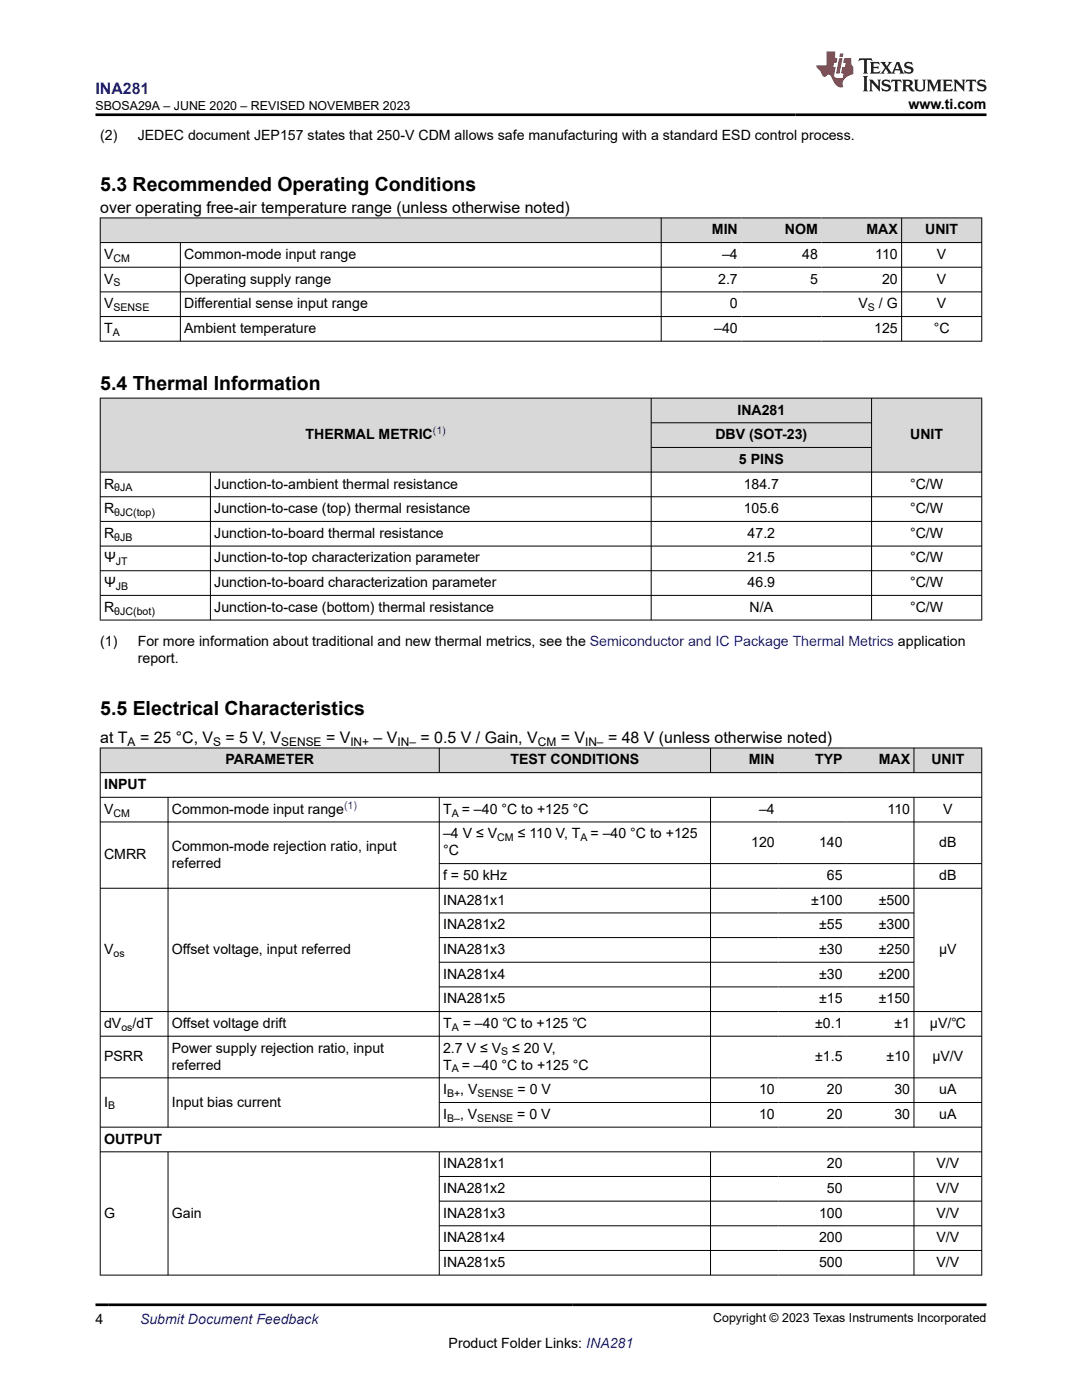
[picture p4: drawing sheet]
<svg xmlns="http://www.w3.org/2000/svg" width="216mm" height="279mm" viewBox="0 0 216 279" stroke-linecap="round" stroke-linejoin="round" font-family="sans-serif">
<defs><g id="words">
<g font-size="3.9">
<text x="20" y="38.1">5.3 Recommended Operating Conditions</text>
<text x="20" y="77.9">5.4 Thermal Information</text>
<text x="20" y="142.8">5.5 Electrical Characteristics</text>
</g>
<text font-size="3.2" fill="#00f" x="19" y="18.7">INA281</text>
<g font-size="3.2">
<text x="20" y="42.4">over operating free-air temperature range (unless otherwise noted)</text>
<text x="20" y="148.2">at T</text>
<text x="27.9" y="148.2">= 25 °C, V</text>
<text x="45" y="148.2">= 5 V, V</text>
<text x="65.1" y="148.2">= V</text>
<text x="74.6" y="148.2">– V</text>
<text x="83.9" y="148.2">= 0.5 V / Gain, V</text>
<text x="111.9" y="148.2">= V</text>
<text x="121.3" y="148.2">= 48 V (unless otherwise noted)</text>
</g>
<g font-size="2.8">
<text x="181.3" y="21.8">www.ti.com</text>
<text x="20" y="27.9">(2)</text>
<text x="27.5" y="27.9">JEDEC document JEP157 states that 250-V CDM allows safe manufacturing with a standard ESD control process.</text>
<text x="142" y="46.8">MIN</text>
<text x="156.6" y="46.8">NOM</text>
<text x="172.9" y="46.8">MAX</text>
<text x="184.6" y="46.8">UNIT</text>
<text x="20.8" y="51.7">V</text>
<text x="36.8" y="51.7">Common-mode input range</text>
<text x="144.1" y="51.7">–4</text>
<text x="160.1" y="51.7">48</text>
<text x="174.6" y="51.7">110</text>
<text x="187" y="51.7">V</text>
<text x="20.8" y="56.6">V</text>
<text x="36.8" y="56.6">Operating supply range</text>
<text x="143.3" y="56.6">2.7</text>
<text x="161.6" y="56.6">5</text>
<text x="176" y="56.6">20</text>
<text x="187" y="56.6">V</text>
<text x="20.8" y="61.5">V</text>
<text x="36.8" y="61.5">Differential sense input range</text>
<text x="145.7" y="61.5">0</text>
<text x="171.3" y="61.5">V</text>
<text x="175.4" y="61.5">/ G</text>
<text x="187" y="61.5">V</text>
<text x="20.8" y="66.4">T</text>
<text x="36.8" y="66.4">Ambient temperature</text>
<text x="142.5" y="66.4">–40</text>
<text x="174.4" y="66.4">125</text>
<text x="186.3" y="66.4">°C</text>
<text x="147.1" y="82.7">INA281</text>
<text x="61" y="87.6">THERMAL METRIC</text>
<text x="142.8" y="87.6">DBV (SOT-23)</text>
<text x="181.6" y="87.6">UNIT</text>
<text x="147.5" y="92.6">5 PINS</text>
<text x="20.8" y="97.5">R</text>
<text x="42.8" y="97.5">Junction-to-ambient thermal resistance</text>
<text x="148.4" y="97.5">184.7</text>
<text x="181.6" y="97.5">°C/W</text>
<text x="20.8" y="102.4">R</text>
<text x="20.8" y="107.3">R</text>
<text x="42.8" y="102.4">Junction-to-case (top) thermal resistance</text>
<text x="42.8" y="107.3">Junction-to-board thermal resistance</text>
<text x="148.4" y="102.4">105.6</text>
<text x="149.2" y="107.3">47.2</text>
<text x="181.6" y="102.4">°C/W</text>
<text x="181.6" y="107.3">°C/W</text>
<text x="20.8" y="112.3">Ψ</text>
<text x="42.8" y="112.3">Junction-to-top characterization parameter</text>
<text x="149.2" y="112.3">21.5</text>
<text x="181.6" y="112.3">°C/W</text>
<text x="20.8" y="117.2">Ψ</text>
<text x="42.8" y="117.2">Junction-to-board characterization parameter</text>
<text x="149.2" y="117.2">46.9</text>
<text x="181.6" y="117.2">°C/W</text>
<text x="20.8" y="122.1">R</text>
<text x="42.8" y="122.1">Junction-to-case (bottom) thermal resistance</text>
<text x="149.6" y="122.1">N/A</text>
<text x="181.6" y="122.1">°C/W</text>
<text x="20" y="128.9">(1)</text>
<text x="27.5" y="128.9">For more information about traditional and new thermal metrics, see the Semiconductor and IC Package Thermal Metrics application</text>
<text x="27.5" y="132.3">report.</text>
<text x="45" y="152.6">PARAMETER</text>
<text x="101.9" y="152.6">TEST CONDITIONS</text>
<text x="149.4" y="152.6">MIN</text>
<text x="162.6" y="152.6">TYP</text>
<text x="175.3" y="152.6">MAX</text>
<text x="185.8" y="152.6">UNIT</text>
<text x="20.8" y="157.5">INPUT</text>
<text x="20.8" y="162.4">V</text>
<text x="34.3" y="162.4">Common-mode input range</text>
<text x="88.4" y="162.4">T</text>
<text x="88.4" y="167.3">–4 V ≤ V</text>
<text x="92.1" y="162.4">= –40 °C to +125 °C</text>
<text x="103.3" y="167.3">≤ 110 V, T</text>
<text x="117.8" y="167.3">= –40 °C to +125</text>
<text x="151.5" y="162.4">–4</text>
<text x="177.1" y="162.4">110</text>
<text x="188.2" y="162.4">V</text>
<text x="20.8" y="171.5">CMRR</text>
<text x="34.3" y="169.8">Common-mode rejection ratio, input</text>
<text x="34.3" y="173.2">referred</text>
<text x="88.4" y="170.7">°C</text>
<text x="149.9" y="169">120</text>
<text x="163.4" y="169">140</text>
<text x="187.4" y="169">dB</text>
<text x="88.4" y="175.6">f = 50 kHz</text>
<text x="165" y="175.6">65</text>
<text x="187.4" y="175.6">dB</text>
<text x="88.4" y="180.5">INA281x1</text>
<text x="88.4" y="185.5">INA281x2</text>
<text x="161.9" y="180.5">±100</text>
<text x="163.4" y="185.5">±55</text>
<text x="175.3" y="180.5">±500</text>
<text x="175.3" y="185.5">±300</text>
<text x="20.8" y="190.4">V</text>
<text x="34.3" y="190.4">Offset voltage, input referred</text>
<text x="88.4" y="190.4">INA281x3</text>
<text x="163.4" y="190.4">±30</text>
<text x="175.3" y="190.4">±250</text>
<text x="187.4" y="190.4">µV</text>
<text x="88.4" y="195.3">INA281x4</text>
<text x="163.4" y="195.3">±30</text>
<text x="175.3" y="195.3">±200</text>
<text x="88.4" y="200.2">INA281x5</text>
<text x="163.4" y="200.2">±15</text>
<text x="175.3" y="200.2">±150</text>
<text x="20.8" y="205.2">dV</text>
<text x="26.5" y="205.2">/dT</text>
<text x="34.3" y="205.2">Offset voltage drift</text>
<text x="88.4" y="205.2">T</text>
<text x="92.3" y="205.2">= –40 ℃ to +125 ℃</text>
<text x="162.7" y="205.2">±0.1</text>
<text x="178.5" y="205.2">±1</text>
<text x="185.5" y="205.2">µV/℃</text>
<text x="20.8" y="211.8">PSRR</text>
<text x="34.3" y="210.1">Power supply rejection ratio, input</text>
<text x="34.3" y="213.5">referred</text>
<text x="88.4" y="213.5">T</text>
<text x="88.4" y="210.1">2.7 V ≤ V</text>
<text x="92.1" y="213.5">= –40 °C to +125 °C</text>
<text x="102.2" y="210.1">≤ 20 V,</text>
<text x="162.7" y="211.8">±1.5</text>
<text x="176.9" y="211.8">±10</text>
<text x="186" y="211.8">µV/V</text>
<text x="20.8" y="220.8">I</text>
<text x="34.3" y="220.8">Input bias current</text>
<text x="88.4" y="218.4">I</text>
<text x="91.9" y="218.4">, V</text>
<text x="103.3" y="218.4">= 0 V</text>
<text x="151.5" y="218.4">10</text>
<text x="165" y="218.4">20</text>
<text x="178.5" y="218.4">30</text>
<text x="187.4" y="218.4">uA</text>
<text x="88.4" y="223.3">I</text>
<text x="91.8" y="223.3">, V</text>
<text x="103.2" y="223.3">= 0 V</text>
<text x="151.5" y="223.3">10</text>
<text x="165" y="223.3">20</text>
<text x="178.5" y="223.3">30</text>
<text x="187.4" y="223.3">uA</text>
<text x="20.8" y="228.2">OUTPUT</text>
<text x="88.4" y="233.1">INA281x1</text>
<text x="165" y="233.1">20</text>
<text x="186.9" y="233.1">V/V</text>
<text x="88.4" y="238.1">INA281x2</text>
<text x="165" y="238.1">50</text>
<text x="186.9" y="238.1">V/V</text>
<text x="20.8" y="243">G</text>
<text x="34.3" y="243">Gain</text>
<text x="88.4" y="243">INA281x3</text>
<text x="163.4" y="243">100</text>
<text x="186.9" y="243">V/V</text>
<text x="88.4" y="247.9">INA281x4</text>
<text x="163.4" y="247.9">200</text>
<text x="186.9" y="247.9">V/V</text>
<text x="88.4" y="252.8">INA281x5</text>
<text x="163.4" y="252.8">500</text>
<text x="186.9" y="252.8">V/V</text>
<text x="19" y="264.2">4</text>
<text x="89.5" y="269">Product Folder Links: INA281</text>
</g>
<text font-size="2.8" fill="#00f" x="27.9" y="264.2">Submit Document Feedback</text>
<g font-size="2.5">
<text x="19" y="21.9">SBOSA29A – JUNE 2020 – REVISED NOVEMBER 2023</text>
<text x="142.3" y="263.9">Copyright © 2023 Texas Instruments Incorporated</text>
</g>
<g font-size="2.4">
<text x="25.5" y="148.9">A</text>
<text x="42.5" y="148.9">S</text>
<text x="56.1" y="148.9">SENSE</text>
<text x="69.9" y="148.9">IN+</text>
<text x="79.3" y="148.9">IN–</text>
<text x="107.3" y="148.9">CM</text>
<text x="116.7" y="148.9">IN–</text>
</g>
<g font-size="2.1">
<text x="22.6" y="52.2">CM</text>
<text x="22.6" y="57.2">S</text>
<text x="22.6" y="62.1">SENSE</text>
<text x="173.2" y="62.1">S</text>
<text x="22.5" y="67">A</text>
<text x="22.8" y="98.1">θJA</text>
<text x="22.8" y="103">θJC(top)</text>
<text x="22.8" y="107.9">θJB</text>
<text x="23.1" y="112.8">JT</text>
<text x="23.1" y="117.7">JB</text>
<text x="22.8" y="122.7">θJC(bot)</text>
<text x="22.6" y="163">CM</text>
<text x="90.1" y="163">A</text>
<text x="99.2" y="167.9">CM</text>
<text x="115.8" y="167.9">A</text>
<text x="22.6" y="191">os</text>
<text x="24.2" y="205.7">os</text>
<text x="90.1" y="205.7">A</text>
<text x="90.1" y="214">A</text>
<text x="100" y="210.6">S</text>
<text x="21.6" y="221.4">B</text>
<text x="89.2" y="218.9">B+</text>
<text x="95.3" y="218.9">SENSE</text>
<text x="89.2" y="223.9">B–</text>
<text x="95.2" y="223.9">SENSE</text>
</g>
<g font-size="2.1" fill="#00f">
<text x="86.4" y="86.7">(1)</text>
<text x="68.7" y="161.5">(1)</text>
</g>
</g></defs>
<g fill="#d8d8d8">
<path d="M20 43.5h175.9v4.9h-175.9z" fill-rule="evenodd"/>
<path d="M20.1 43.6h111.8v4.7h-111.8z" fill-rule="evenodd"/>
<path d="M132 43.6h15.9v4.7h-15.9z" fill-rule="evenodd"/>
<path d="M147.9 43.6h16v4.7h-16z" fill-rule="evenodd"/>
<path d="M163.9 43.6h15.9v4.7h-15.9z" fill-rule="evenodd"/>
<path d="M180 43.6h15.8v4.7h-15.8z" fill-rule="evenodd"/>
</g>
<path d="M19.9 43.5h176.1M19.9 48.4h176.1M19.9 53.3h176.1M19.9 58.3h176.1M20 43.4v24.8M36 48.4v19.8M131.9 43.4v24.8M179.9 43.4v24.8M195.9 43.4v24.8M19.9 63.2h176.1M19.9 68.1h176.1" fill="none" stroke="#000" stroke-width=".2"/>
<g fill="#d8d8d8">
<path d="M20 79.5h175.9v4.9h-175.9z" fill-rule="evenodd"/>
<path d="M20.1 79.5h109.8v14.7h-109.8z" fill-rule="evenodd"/>
<path d="M130 79.5h43.9v4.8h-43.9z" fill-rule="evenodd"/>
<path d="M174 79.5h21.8v14.7h-21.8z" fill-rule="evenodd"/>
<path d="M130 84.4h43.9v4.8h-43.9z" fill-rule="evenodd"/>
<path d="M130 89.4h43.9v4.8h-43.9z" fill-rule="evenodd"/>
</g>
<g fill="none" stroke="#000" stroke-width=".2">
<path d="M19.9 79.5h176.1M20 79.4v44.4M129.9 79.4v44.4M173.9 79.4v44.4M195.9 79.4v44.4M19.9 94.2h176.1M19.9 99.1h176.1M42 94.2v29.6M129.9 84.4h44.1M129.9 89.3h44.1M19.9 104.1h176.1M19.9 109h176.1"/>
<path d="M19.9 113.9h176.1M19.9 118.8h176.1M19.9 123.7h176.1"/>
</g>
<g fill="#d8d8d8">
<path d="M20 149.3h175.9v4.9h-175.9z" fill-rule="evenodd"/>
<path d="M20.1 149.3h67.5v4.8h-67.5z" fill-rule="evenodd"/>
<path d="M87.7 149.3h54v4.8h-54z" fill-rule="evenodd"/>
<path d="M141.8 149.3h13.5v4.8h-13.5z" fill-rule="evenodd"/>
<path d="M155.3 149.3h13.5v4.8h-13.5z" fill-rule="evenodd"/>
<path d="M168.8 149.3h13.5v4.8h-13.5z" fill-rule="evenodd"/>
<path d="M182.4 149.3h13.4v4.8h-13.4z" fill-rule="evenodd"/>
</g>
<g fill="none" stroke="#000" stroke-width=".2">
<path d="M19.9 149.3h176.1M19.9 154.2h176.1M19.9 159.1h176.1M20 149.2v105.3M33.5 159.1v65.9M87.7 149.2v5.1M87.7 159.1v65.9M141.8 149.2v5.1M141.8 159.1v65.9M182.4 149.2v5.1M182.4 159.1v65.9M195.9 149.2v105.3"/>
<path d="M19.9 164h176.1M19.9 177.3h176.1M87.7 172.3h108.3M87.7 182.2h94.7M87.7 187.1h94.7M87.7 192h94.7M87.7 197h94.7M19.9 201.9h176.1M19.9 206.8h176.1M19.9 215.1h176.1M19.9 224.9h176.1M19.9 229.9h176.1"/>
<path d="M33.5 229.9v24.6M87.7 229.9v24.6M87.7 220h108.3M87.7 234.8h108.3M87.7 239.7h108.3M141.8 229.9v24.6M182.4 229.9v24.6M87.7 244.6h108.3M87.7 249.6h108.3M196 254.5h-176.1"/>
</g>
<path d="M171.5 11.6l-.2 .6 .5-.2h.6v.1v2.2l-.2 .4h1l-.2-.4v-2.2v-.1h.5l.5 .2-.1-.6zM173.6 12.4l.2 .3v1.6l-.2 .4h1.9l.1-.6a1.08 1.08 0 0 1-1.3 .2v-.7h.6l.4 .2v-.7l-.4 .2h-.6v-.5l.2-.2a1 1 0 0 1 1 .3l-.1-.5zM175.7 12.4l.9 1.1-1 1.2h.9l-.2-.2 .5-.8 .4 .8-.2 .2h1.6l-.2-.2 .2-.5h.9l.1 .5-.1 .2h.9l-.2-.4-.8-1.9h-.5l-.9 2.1-.9-1.1 .9-1h-.8l.2 .2-.4 .6-.4-.6 .2-.2zM179 12.8l.4 1h-.7zM180.7 12.5a.65 .65 0 0 0-.2 .7 .65 .65 0 0 0 .6 .5l.6 .1 .1 .3a.79 .79 0 0 1-.7 .4 .79 .79 0 0 1-.7-.5l.1 .7 .2-.1a.93 .93 0 0 0 1.1 0 .93 .93 0 0 0 .4-.9 1.46 1.46 0 0 0-1.2-.6l-.1-.3a1.09 1.09 0 0 1 1.2 .2l-.2-.6-.1 .1-.5-.2zM172.2 15.2l.2 .4v2.2l-.2 .4h1l-.2-.4v-2.2l.2-.4zM173.4 15.9l.2 .4v1.5l-.2 .4h.8l-.3-.4 .1-1.3 1.6 1.8v-2l.2-.4h-.7l.1 .2 .1 1.1-1.2-1.3zM176.2 16a.65 .65 0 0 0-.2 .8 .65 .65 0 0 0 .6 .4l.6 .2 .1 .2a.79 .79 0 0 1-.7 .4 .79 .79 0 0 1-.7-.5l.1 .7 .2-.1a.93 .93 0 0 0 1.1 .1 .93 .93 0 0 0 .4-1 1.46 1.46 0 0 0-1.2-.5l-.1-.4a1.09 1.09 0 0 1 1.2 .2l-.1-.6-.2 .1-.5-.1zM177.9 15.9l-.1 .6a.63 .63 0 0 1 .8-.3v1.6l-.3 .4h1l-.2-.4v-1.6a.66 .66 0 0 1 .8 .3l-.1-.6zM180 15.9l.2 .4v1.5l-.2 .4h1l-.2-.2-.1-.7h.5l.1 .2a.79 .79 0 0 0 1.2 .6l-1-.9a.61 .61 0 0 0 .6-.6 .61 .61 0 0 0-.5-.7zM180.8 16.2h.1a.47 .47 0 0 1 .5 .1 .47 .47 0 0 1 .1 .5l-.1 .1-.7 .1zM182.3 15.9l.2 .2a2.27 2.27 0 0 0 .4 2 1.04 1.04 0 0 0 1.7-.7v-1.3l.2-.2h-.8l.2 .4v1.1a.6 .6 0 0 1-.6 .6 .6 .6 0 0 1-.6-.6v-1.1l.3-.4zM184.9 15.9l.2 .4v1.5l-.2 .4h.8l-.3-.4v-1.4l.9 1.9 .9-1.9v1.4l-.3 .4h1l-.2-.4v-1.5l.2-.4h-.8l-.7 1.5-.6-1.5zM188.1 15.9l.2 .4v1.5l-.2 .4h1.9l.1-.6a1.09 1.09 0 0 1-1.3 .2v-.7h.6l.4 .2v-.6l-.4 .2h-.6v-.6l.2-.1a1.01 1.01 0 0 1 1 .3l-.1-.6zM190.2 15.9l.3 .4v1.5l-.3 .4h.8l-.2-.4v-1.3l1.6 1.8v-2l.2-.4h-.7l.2 .2v1.1l-1.2-1.3zM192.8 15.9l-.1 .6a.63 .63 0 0 1 .8-.3v1.6l-.3 .4h1l-.2-.4v-1.6a.66 .66 0 0 1 .8 .3l-.1-.6zM195.2 16a.65 .65 0 0 0-.2 .8 .65 .65 0 0 0 .6 .4l.6 .2 .2 .2a.79 .79 0 0 1-.7 .4 .79 .79 0 0 1-.7-.5l.1 .7 .2-.1a.93 .93 0 0 0 1 .1 .93 .93 0 0 0 .5-1 1.46 1.46 0 0 0-1.3-.5v-.4a1.09 1.09 0 0 1 1.2 .2l-.2-.6-.2 .1-.5-.1z" fill="#231f20"/>
<path d="M164.9 10.3v2.7h-2l.1 .4 .8 1a.95 .95 0 0 0 1 .9 .59 .59 0 0 1 .5-.4 .59 .59 0 0 1 .5 .3l.4 .8a1.59 1.59 0 0 0 2.1 1.4 1.61 1.61 0 0 1 1-2.3l1-.3-.1-1.5a1.59 1.59 0 0 1-.3-1.7h-1.5l-.2 .9h.6l-.2 .9h-.5l-.2 .9v.3l.4 .1-.1 .9h-.7a.73 .73 0 0 1-1-.7l.3-1.5h-.5l.1-.9h.5l.2-.9h-.5v-1.3zM167.4 11.6l-.6 3.1h.7l.6-3.1zM167.6 10.7l-.1 .6h.7l.1-.6z" fill="#ed1c24"/>
<path d="M19 22.9h177.8M19 260.4h177.8" fill="none" stroke="#000" stroke-width=".53"/>
<use href="#words"/>
</svg>
